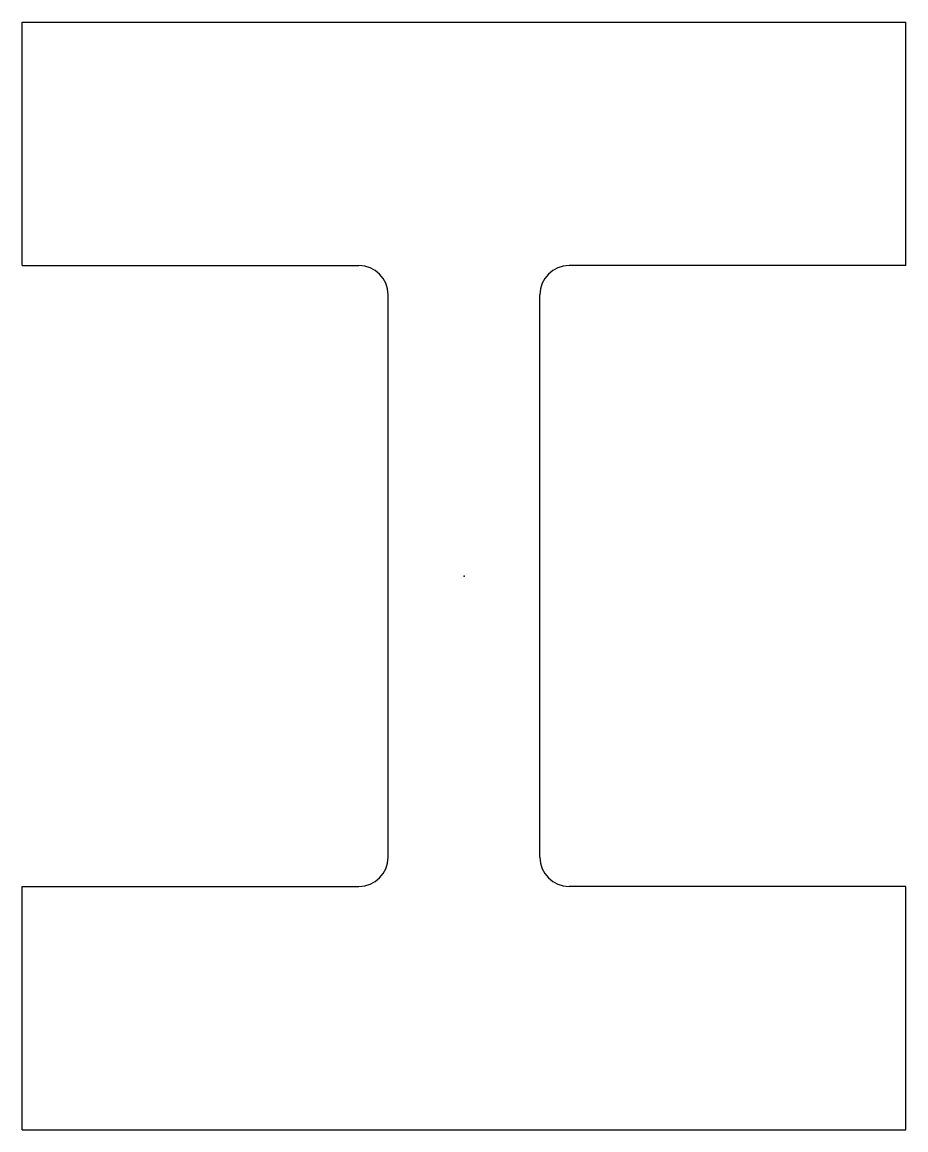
# Model space of a CAD drawing. Header units: millimetres. Extents: x -227 to 227, y -284 to 284.
import ezdxf

# ---------------------------------------------------------------- set-up
doc = ezdxf.new("R2010")
doc.units = ezdxf.units.MM
doc.layers.add('Profile', color=7, linetype='Continuous')

msp = doc.modelspace()

# ---------------------------------------------------------------- linework, layer by layer
at = {"layer": 'Profile'}
for p, q in [((-227, 284.5), (227, 284.5)), ((-227, 159.5), (-227, 284.5)), ((227, 159.5), (227, 284.5)), ((-227, 159.5), (-54, 159.5)), ((227, 159.5), (54, 159.5)), ((-39, -144.5), (-39, 144.5)), ((39, -144.5), (39, 144.5)), ((-227, -284.5), (-227, -159.5)), ((-227, -159.5), (-54, -159.5)), ((227, -159.5), (54, -159.5)), ((227, -284.5), (227, -159.5)), ((-227, -284.5), (227, -284.5))]:
    msp.add_line(p, q, dxfattribs=at)
for centre, start, end in [((-54, 144.5), 0, 90), ((54, 144.5), 90, 180), ((-54, -144.5), 270, 0), ((54, -144.5), 180, 270)]:
    msp.add_arc(centre, 15, start, end, dxfattribs=at)
msp.add_point((0, 0), dxfattribs=at)

doc.saveas('drawing.dxf')
